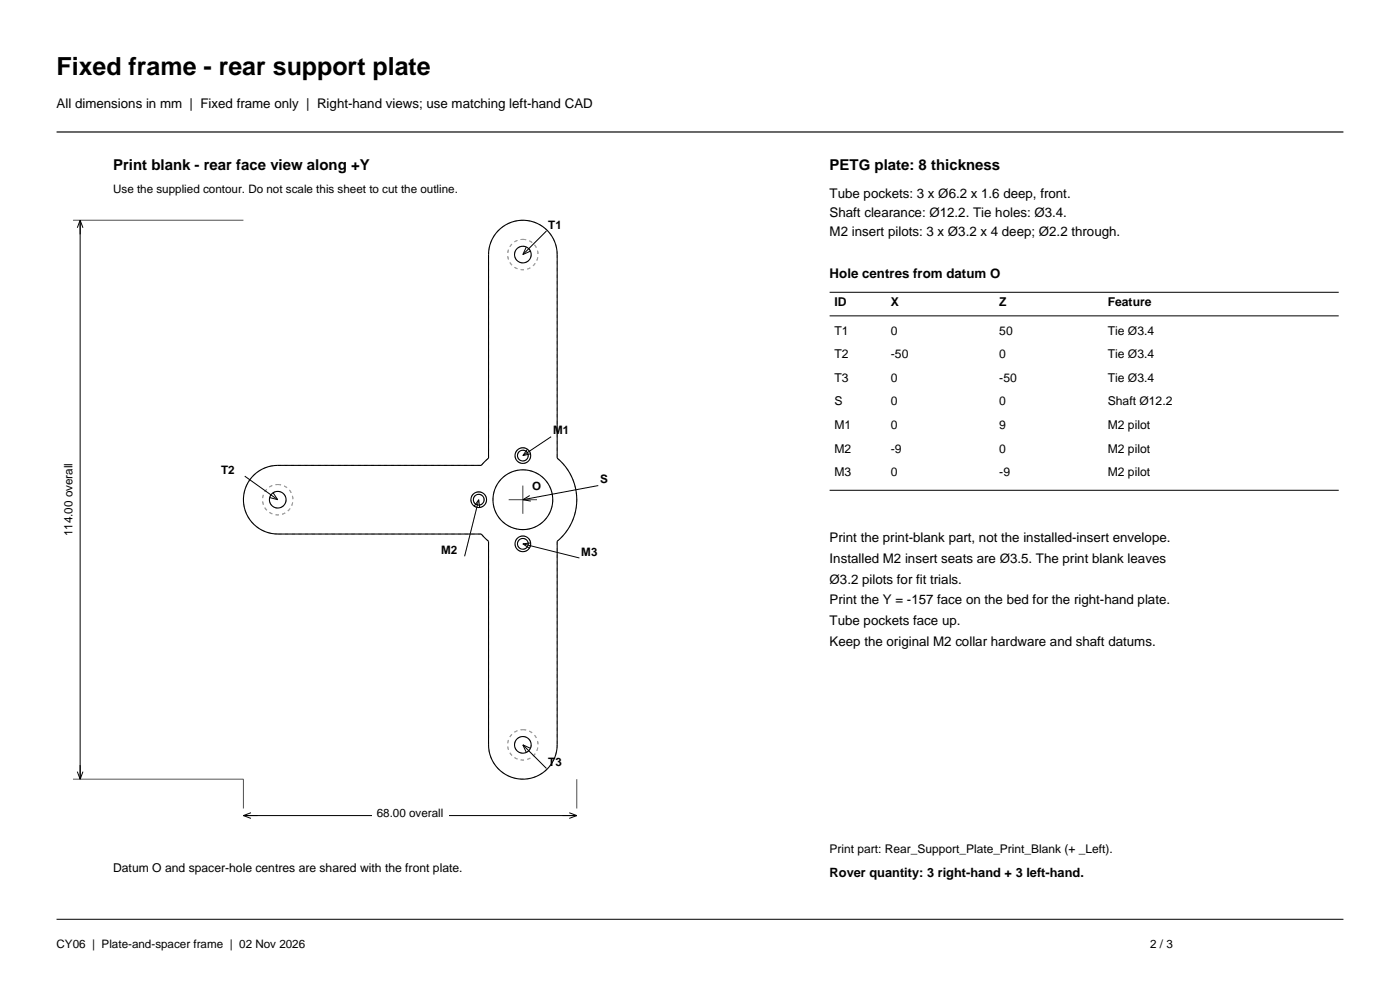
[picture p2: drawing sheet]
<svg xmlns="http://www.w3.org/2000/svg" width="297mm" height="210mm" viewBox="0 0 297 210" stroke-linecap="round" stroke-linejoin="round" font-family="sans-serif">
<defs><g id="words">
<text font-size="5.3" x="12" y="16">Fixed frame - rear support plate</text>
<g font-size="3.2">
<text x="24" y="36">Print blank - rear face view along +Y</text>
<text x="176" y="36">PETG plate: 8 thickness</text>
</g>
<g font-size="2.8">
<text x="12" y="23">All dimensions in mm | Fixed frame only | Right-hand views; use matching left-hand CAD</text>
<text x="176" y="42">Tube pockets: 3 x Ø6.2 x 1.6 deep, front.</text>
<text x="176" y="46">Shaft clearance: Ø12.2. Tie holes: Ø3.4.</text>
<text x="176" y="50">M2 insert pilots: 3 x Ø3.2 x 4 deep; Ø2.2 through.</text>
<text x="176" y="59">Hole centres from datum O</text>
<text x="176" y="115">Print the print-blank part, not the installed-insert envelope.</text>
<text x="176" y="119.4">Installed M2 insert seats are Ø3.5. The print blank leaves</text>
<text x="176" y="123.8">Ø3.2 pilots for fit trials.</text>
<text x="176" y="128.2">Print the Y = -157 face on the bed for the right-hand plate.</text>
<text x="176" y="132.6">Tube pockets face up.</text>
<text x="176" y="137">Keep the original M2 collar hardware and shaft datums.</text>
</g>
<text font-size="2.7" x="176" y="186">Rover quantity: 3 right-hand + 3 left-hand.</text>
<g font-size="2.6">
<text x="177" y="65">ID</text>
<text x="189" y="65">X</text>
<text x="212" y="65">Z</text>
<text x="235" y="65">Feature</text>
<text x="177" y="71">T1</text>
<text x="189" y="71">0</text>
<text x="212" y="71">50</text>
<text x="235" y="71">Tie Ø3.4</text>
<text x="177" y="76">T2</text>
<text x="189" y="76">-50</text>
<text x="212" y="76">0</text>
<text x="235" y="76">Tie Ø3.4</text>
<text x="177" y="81">T3</text>
<text x="189" y="81">0</text>
<text x="212" y="81">-50</text>
<text x="235" y="81">Tie Ø3.4</text>
<text x="177" y="86">S</text>
<text x="189" y="86">0</text>
<text x="212" y="86">0</text>
<text x="235" y="86">Shaft Ø12.2</text>
<text x="177" y="91">M1</text>
<text x="177" y="96">M2</text>
<text x="189" y="91">0</text>
<text x="189" y="96">-9</text>
<text x="212" y="91">9</text>
<text x="212" y="96">0</text>
<text x="235" y="91">M2 pilot</text>
<text x="235" y="96">M2 pilot</text>
<text x="177" y="101">M3</text>
<text x="189" y="101">0</text>
<text x="212" y="101">-9</text>
<text x="235" y="101">M2 pilot</text>
<text x="24" y="185">Datum O and spacer-hole centres are shared with the front plate.</text>
</g>
<g font-size="2.5">
<text x="24" y="41">Use the supplied contour. Do not scale this sheet to cut the outline.</text>
<text x="116.3" y="48.5">T1</text>
<text x="117.3" y="92.1">M1</text>
<text x="46.9" y="100.5">T2</text>
<text x="112.9" y="104">O</text>
<text x="127.3" y="102.5">S</text>
<text x="15.4" y="113.8" transform="rotate(-90 15.4 113.8)">114.00 overall</text>
<text x="93.6" y="117.5">M2</text>
<text x="123.3" y="117.9">M3</text>
<text x="116.3" y="162.5">T3</text>
<text x="79.9" y="173.3">68.00 overall</text>
<text x="176" y="181">Print part: Rear_Support_Plate_Print_Blank (+ _Left).</text>
<text x="12" y="201">CY06 | Plate-and-spacer frame | 02 Nov 2026</text>
<text x="244" y="201">2 / 3</text>
</g>
</g></defs>
<path d="M12 28h273" fill="none" stroke="#000" stroke-width=".25"/>
<g fill="none" stroke="#000" stroke-width=".21">
<path d="M111.6 52.4l-.7 1.6M112.5 53.3l-1.6 .7M115.9 49l-5 5M176 62h108M176 67h108M111.9 95.3l-1 1.3M112.6 96.3l-1.7 .3M116.9 92.6l-6 4M51.9 101l7 5M57.3 105.6l1.6 .4M58 104.6l.9 1.4M101.6 106l-3 12"/>
<path d="M101.6 106l.2 1.7M101.6 106l-1 1.4M110.9 106l1.7 .3M110.9 115.4l12 3M110.9 115.4l1.4 .9M112.4 105.1l-1.5 .9M112.6 115.2l-1.7 .2M126.9 103l-16 3M176 104h108M110.9 158l5 5M110.9 158l1.6 .7M110.9 158l.7 1.6"/>
<path d="M51.6 173h70.8M51.6 173l1.6 .6M53.2 172.4l-1.6 .6M120.8 172.4l1.6 .6M122.4 173l-1.6 .6M12 195h273"/>
</g>
<g fill="none" stroke="#9e9e9e" stroke-width=".21" stroke-dasharray=".7 .7" stroke-linecap="butt">
<path d="M110.9 52.2a1.77 1.77 0 0 1 1.6 2.6 1.77 1.77 0 0 1-3 .3 1.77 1.77 0 0 1 1.1-2.8l.3-.1M110.9 50.8a3.2 3.2 0 0 1 2.9 4.7 3.2 3.2 0 0 1-5.5 .4 3.2 3.2 0 0 1 2.2-5.1h.4M118.2 54a7.3 7.3 0 0 0-7.3-7.3 7.3 7.3 0 0 0-7.3 7.3M118.2 54v43.2M58.9 98.7h43.2M102.1 98.7l1.5-1.5M103.6 97.2v-43.2M110.9 99.7a6.3 6.3 0 0 1 5.6 9.3 6.3 6.3 0 0 1-10.8 .5 6.3 6.3 0 0 1 4.6-9.8h.6M110.9 95a1.66 1.66 0 0 1 1.5 2.4 1.66 1.66 0 0 1-2.8 .3 1.66 1.66 0 0 1 1-2.7h.3M110.9 95.5a1.14 1.14 0 0 1 1.1 1.6 1.14 1.14 0 0 1-2 .3 1.14 1.14 0 0 1 .7-1.9h.2M118.2 97.2a11.4 11.4 0 0 1 0 17.6M58.9 113.3a7.3 7.3 0 0 1-7.3-7.3 7.3 7.3 0 0 1 7.3-7.3"/>
<path d="M58.9 104.2a1.77 1.77 0 0 1 1.6 2.6 1.77 1.77 0 0 1-3 .3 1.77 1.77 0 0 1 1.1-2.8l.3-.1M58.9 102.8a3.2 3.2 0 0 1 2.9 4.7 3.2 3.2 0 0 1-5.5 .4 3.2 3.2 0 0 1 2.2-5.1h.4M101.6 104.3a1.66 1.66 0 0 1 1.5 2.4 1.66 1.66 0 0 1-2.9 .3 1.66 1.66 0 0 1 1-2.6l.4-.1M101.6 104.9a1.14 1.14 0 0 1 1 1.6 1.14 1.14 0 0 1-1.9 .2 1.14 1.14 0 0 1 .6-1.8h.3M102.1 113.3h-43.2M103.6 114.8l-1.5-1.5M110.9 113.7a1.66 1.66 0 0 1 1.5 2.4 1.66 1.66 0 0 1-2.8 .3 1.66 1.66 0 0 1 1-2.7h.3M110.9 114.2a1.14 1.14 0 0 1 1.1 1.7 1.14 1.14 0 0 1-2 .2 1.14 1.14 0 0 1 .7-1.9h.2M118.2 114.8v43.2M103.6 158v-43.2M110.9 156.2a1.77 1.77 0 0 1 1.6 2.6 1.77 1.77 0 0 1-3 .3 1.77 1.77 0 0 1 1.1-2.8l.3-.1M110.9 154.8a3.2 3.2 0 0 1 2.9 4.7 3.2 3.2 0 0 1-5.5 .4 3.2 3.2 0 0 1 2.2-5.1h.4"/>
<path d="M118.2 158a7.3 7.3 0 0 1-7.3 7.3 7.3 7.3 0 0 1-7.3-7.3"/>
</g>
<g fill="none" stroke="#000" stroke-width=".23">
<path d="M53.9 100.7a7.3 7.3 0 0 1 5-2h43.2l1.5-1.5v-43.2a7.3 7.3 0 0 1 7.3-7.3 7.3 7.3 0 0 1 7.3 7.3v43.2a11.4 11.4 0 0 1 0 17.6v43.2a7.3 7.3 0 0 1-7.3 7.3 7.3 7.3 0 0 1-7.3-7.3v-43.2l-1.5-1.5h-43.2a7.3 7.3 0 0 1-6.7-4.6 7.3 7.3 0 0 1 1.7-8z"/>
<circle cx="110.9" cy="54" r="1.77"/>
<circle cx="110.9" cy="96.6" r="1.14"/>
<circle cx="110.9" cy="96.6" r="1.66"/>
<circle cx="58.9" cy="106" r="1.77"/>
<circle cx="101.6" cy="106" r="1.66"/>
<circle cx="101.6" cy="106" r="1.14"/>
<circle cx="110.9" cy="106" r="6.3"/>
<circle cx="110.9" cy="115.4" r="1.14"/>
<circle cx="110.9" cy="115.4" r="1.66"/>
<circle cx="110.9" cy="158" r="1.77"/>
</g>
<path d="M107.9 106h6M110.9 103v6" fill="none" stroke="#404040" stroke-width=".21"/>
<path d="M51.6 165.3v6.2M122.4 165.3v6.2" fill="none" stroke="#4d4d4d" stroke-width=".21"/>
<path d="M78.9 171h16.2v3h-16.2z" fill-rule="evenodd" fill="#fff"/>
<path d="M15.5 46.7h36.1M15.5 165.3h36.1" fill="none" stroke="#4d4d4d" stroke-width=".21"/>
<path d="M17 46.7v118.6M17 46.7l.6 1.6M17 46.7l-.6 1.6M16.4 163.7l.6 1.6M17.6 163.7l-.6 1.6" fill="none" stroke="#000" stroke-width=".21"/>
<path d="M13.3 97.2h2.8v17.6h-2.8z" fill-rule="evenodd" fill="#fff"/>
<use href="#words"/>
</svg>
